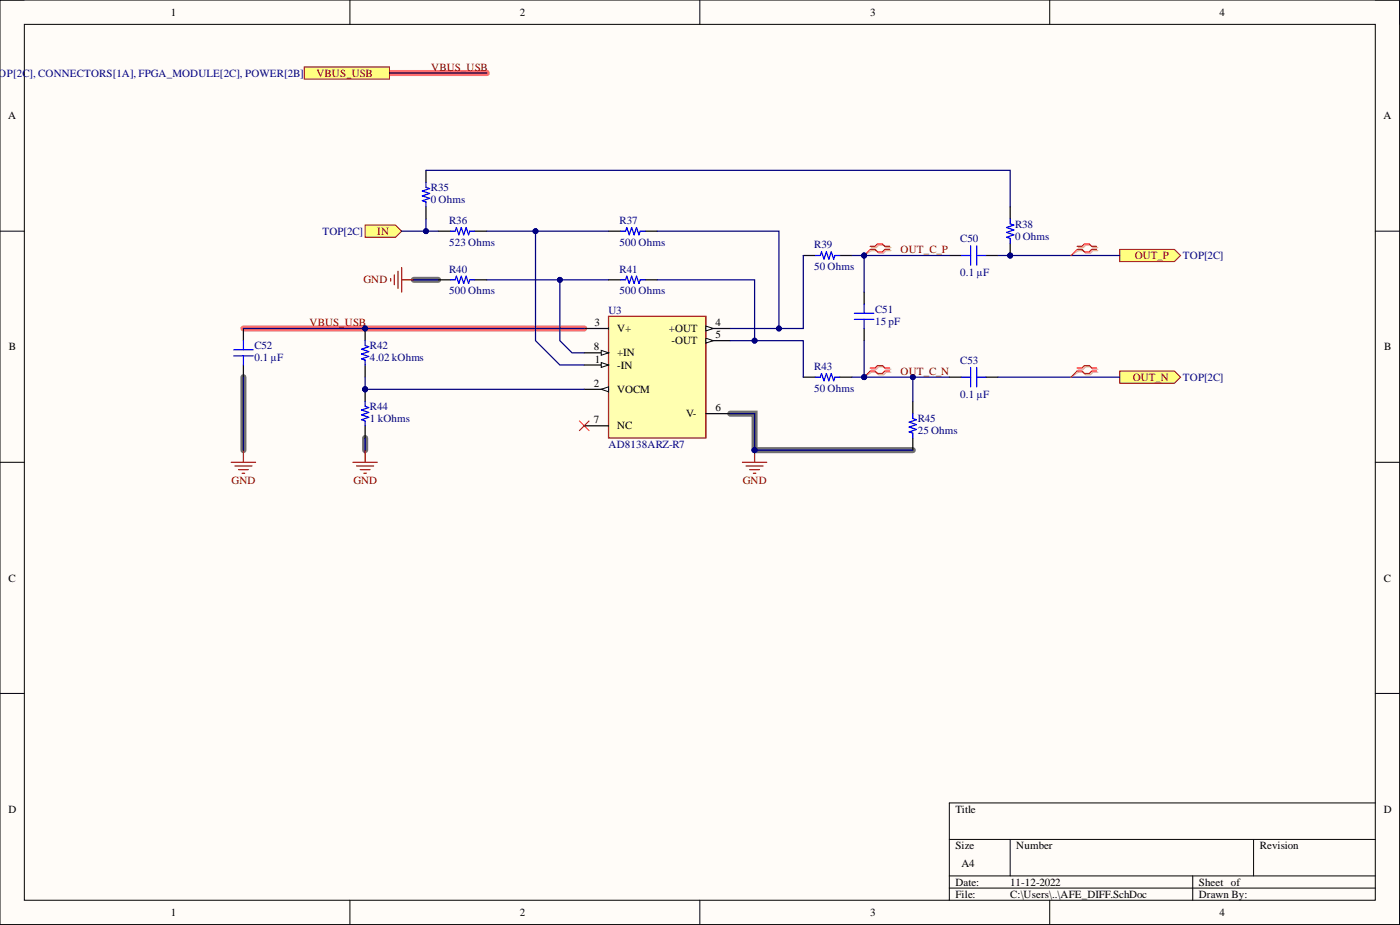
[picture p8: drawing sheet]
<svg xmlns="http://www.w3.org/2000/svg" width="292mm" height="193mm" viewBox="0 0 292 193" stroke-linecap="round" stroke-linejoin="round" font-family="sans-serif">
<defs><g id="words">
<g font-size="2.3">
<text x="35.6" y="3.3">1</text>
<text x="108.4" y="3.3">2</text>
<text x="181.6" y="3.3">3</text>
<text x="254.4" y="3.3">4</text>
<text x="1.7" y="24.9">A</text>
<text x="288.6" y="24.9">A</text>
<text x="124" y="68">3</text>
<text x="128.7" y="69.3">V+</text>
<text x="139.6" y="69.3">+OUT</text>
<text x="140.1" y="71.8">-OUT</text>
<text x="149.3" y="68">4</text>
<text x="149.3" y="70.6">5</text>
<text x="1.9" y="73.1">B</text>
<text x="123.9" y="73.1">8</text>
<text x="124.1" y="75.6">1</text>
<text x="128.7" y="74.4">+IN</text>
<text x="128.7" y="76.9">-IN</text>
<text x="288.8" y="73.1">B</text>
<text x="123.9" y="80.7">2</text>
<text x="128.7" y="82">VOCM</text>
<text x="123.9" y="88.3">7</text>
<text x="128.7" y="89.6">NC</text>
<text x="143.1" y="87.1">V-</text>
<text x="149.3" y="85.8">6</text>
<text x="1.8" y="121.3">C</text>
<text x="288.7" y="121.3">C</text>
<text x="1.8" y="169.5">D</text>
<text x="199.3" y="169.5">Title</text>
<text x="288.7" y="169.5">D</text>
<text x="199.3" y="177.1">Size</text>
<text x="212" y="177.1">Number</text>
<text x="262.8" y="177.1">Revision</text>
<text x="199.3" y="184.8">Date:</text>
<text x="200.6" y="181">A4</text>
<text x="210.8" y="184.8">11-12-2022</text>
<text x="250.1" y="184.8">Sheet of</text>
<text x="35.6" y="191.1">1</text>
<text x="108.4" y="191.1">2</text>
<text x="181.6" y="191.1">3</text>
<text x="199.3" y="187.3">File:</text>
<text x="210.8" y="187.3">C:\Users\..\AFE_DIFF.SchDoc</text>
<text x="250.1" y="187.3">Drawn By:</text>
<text x="254.4" y="191.1">4</text>
</g>
<g font-size="2.3" fill="#000080">
<text x="-.3" y="16">OP[2C], CONNECTORS[1A], FPGA_MODULE[2C], POWER[2B]</text>
<text x="89.9" y="39.9">R35</text>
<text x="89.9" y="42.4">0 Ohms</text>
<text x="93.7" y="46.7">R36</text>
<text x="129.3" y="46.7">R37</text>
<text x="211.8" y="47.5">R38</text>
<text x="67.3" y="49">TOP[2C]</text>
<text x="93.7" y="51.3">523 Ohms</text>
<text x="129.3" y="51.3">500 Ohms</text>
<text x="169.9" y="51.8">R39</text>
<text x="200.4" y="50.5">C50</text>
<text x="211.8" y="50">0 Ohms</text>
<text x="93.7" y="56.9">R40</text>
<text x="129.3" y="56.9">R41</text>
<text x="169.9" y="56.3">50 Ohms</text>
<text x="200.4" y="57.6">0.1 µF</text>
<text x="246.8" y="54.1">TOP[2C]</text>
<text x="93.7" y="61.4">500 Ohms</text>
<text x="127" y="65.5">U3</text>
<text x="129.3" y="61.4">500 Ohms</text>
<text x="182.6" y="65.2">C51</text>
<text x="182.6" y="67.8">15 pF</text>
<text x="53.1" y="75.4">0.1 µF</text>
<text x="53.1" y="72.8">C52</text>
<text x="77.2" y="75.4">4.02 kOhms</text>
<text x="77.2" y="72.8">R42</text>
<text x="169.9" y="77.2">R43</text>
<text x="200.4" y="75.9">C53</text>
<text x="169.9" y="81.7">50 Ohms</text>
<text x="200.4" y="83">0.1 µF</text>
<text x="246.8" y="79.4">TOP[2C]</text>
<text x="77.2" y="88.1">1 kOhms</text>
<text x="77.2" y="85.5">R44</text>
<text x="191.5" y="88.1">R45</text>
<text x="127" y="93.4">AD8138ARZ-R7</text>
<text x="191.5" y="90.6">25 Ohms</text>
</g>
<g font-size="2.3" fill="#800000">
<text x="66" y="16">VBUS_USB</text>
<text x="90" y="14.7">VBUS_USB</text>
<text x="78.7" y="49">IN</text>
<text x="187.9" y="52.8">OUT_C_P</text>
<text x="75.8" y="59.1">GND</text>
<text x="236.8" y="54.1">OUT_P</text>
<text x="64.6" y="68">VBUS_USB</text>
<text x="187.9" y="78.2">OUT_C_N</text>
<text x="236.3" y="79.4">OUT_N</text>
<text x="48.3" y="101">GND</text>
<text x="73.7" y="101">GND</text>
<text x="155" y="101">GND</text>
</g>
</g></defs>
<path d="M0 0h292v192.9h-292z" fill-rule="evenodd" fill="#fffcf8"/>
<path d="M0 0h292v192.9h-292z" fill="none" stroke="#000" stroke-width=".21"/>
<path d="M5.1 5.1h281.8v182.7h-281.8z" fill-rule="evenodd" fill="#fffcf8"/>
<g fill="none" stroke="#000" stroke-width=".21">
<path d="M0 0h5.1M5.1 5.1h281.8v182.7h-281.8zM73 0v5.1M146 0v5.1M219 0v5.1M286.9 0h5.1v5.1M0 48.2h5.1M286.9 48.2h5.1M0 96.4h5.1M286.9 96.4h5.1M0 144.7h5.1M286.9 144.7h5.1"/>
<path d="M198.1 175.1h88.8M210.8 175.1v7.6M261.6 175.1v7.6M286.9 167.5h-88.8v20.3M73 187.8v5.1M146 187.8v5.1M198.1 182.7h88.8M198.1 185.3h88.8M219 187.8v5.1M248.9 182.7v5.1M292 187.8v5.1"/>
</g>
<path d="M86.3 58.4h5.1M50.8 78.7v15.2M76.2 91.4v2.5M152.4 86.3h5v7.6h33.1" fill="none" stroke="#707070" stroke-width="1.3"/>
<path d="M81.3 15.2h20.3M50.8 68.5h71.1" fill="none" stroke="#ff6e6e" stroke-width="1.3"/>
<path d="M127 66h20.3v25.4h-20.3z" fill-rule="evenodd" fill="#ffffb0"/>
<path d="M127 66h20.3v25.4h-20.3z" fill="none" stroke="#800000" stroke-width=".25"/>
<path d="M121.9 73.6h5.1" fill="none" stroke="#000" stroke-width=".25"/>
<path d="M125.4 73.1l1.6 .5-1.6 .5z" fill="#f8fcff"/>
<path d="M125.4 73.1l1.6 .5-1.6 .5z" fill="none" stroke="#000" stroke-width=".21"/>
<path d="M147.3 68.5h5.1" fill="none" stroke="#000" stroke-width=".25"/>
<path d="M147.3 68l1.5 .5-1.5 .5z" fill="#f8fcff"/>
<path d="M147.3 68l1.5 .5-1.5 .5z" fill="none" stroke="#000" stroke-width=".21"/>
<path d="M121.9 68.5h5.1M121.9 88.8h5.1M121.9 81.2h5.1" fill="none" stroke="#000" stroke-width=".25"/>
<path d="M125.4 81.2l1.6-.5v1z" fill="#f8fcff"/>
<path d="M125.4 81.2l1.6-.5v1z" fill="none" stroke="#000" stroke-width=".21"/>
<path d="M121.9 76.1h5.1M147.3 86.3h5.1" fill="none" stroke="#000" stroke-width=".25"/>
<path d="M125.4 75.6l1.6 .5-1.6 .6z" fill="#f8fcff"/>
<path d="M125.4 75.6l1.6 .5-1.6 .6z" fill="none" stroke="#000" stroke-width=".21"/>
<path d="M147.3 71.1h5.1" fill="none" stroke="#000" stroke-width=".25"/>
<path d="M147.3 70.6l1.5 .5-1.5 .5z" fill="#f8fcff"/>
<path d="M147.3 70.6l1.5 .5-1.5 .5z" fill="none" stroke="#000" stroke-width=".21"/>
<path d="M120.9 87.8l2 2M122.9 87.8l-2 2" fill="none" stroke="#f00" stroke-width=".21"/>
<path d="M154.9 96.4h5.1M155.7 97.2h3.5M156.4 98h2.1M157.2 98.7h.5M157.4 93.9v2.5" fill="none" stroke="#800000" stroke-width=".25"/>
<circle cx="157.4" cy="93.9" r=".51" fill="#000080"/>
<circle cx="157.4" cy="93.9" r=".51" fill="none" stroke="#000080" stroke-width=".21"/>
<path d="M167.6 53.3h2.5M175.2 53.3h2.6M167.6 78.7h2.5M175.2 78.7h2.6M180.3 60.9v2.6M180.3 68.5v2.6" fill="none" stroke="#000" stroke-width=".25"/>
<path d="M170.1 53.3h1.1l.2-.8 .5 1.6 .5-1.6 .5 1.6 .5-1.6 .5 1.6 .3-.8h1M170.1 78.7h1.1l.2-.8 .5 1.5 .5-1.5 .5 1.5 .5-1.5 .5 1.5 .3-.7h1M178.3 65.4h4M178.3 66.6h4M180.3 63.5v1.9M180.3 66.6v1.9" fill="none" stroke="#00f" stroke-width=".25"/>
<path d="M63.5 14h17.8v2.5h-17.8z" fill-rule="evenodd" fill="#ffff80"/>
<path d="M63.5 14h17.8v2.5h-17.8z" fill="none" stroke="#800000" stroke-width=".21"/>
<path d="M50.8 68.5v2.6M50.8 76.1v2.6" fill="none" stroke="#000" stroke-width=".25"/>
<path d="M48.8 73h4M48.8 74.2h4M50.8 71.1v1.9M50.8 74.2v1.9" fill="none" stroke="#00f" stroke-width=".25"/>
<circle cx="76.2" cy="81.2" r=".51" fill="#000080"/>
<circle cx="76.2" cy="81.2" r=".51" fill="none" stroke="#000080" stroke-width=".21"/>
<path d="M76.2 81.2v2.6" fill="none" stroke="#000" stroke-width=".25"/>
<circle cx="76.2" cy="81.2" r=".51" fill="#000080"/>
<circle cx="76.2" cy="81.2" r=".51" fill="none" stroke="#000080" stroke-width=".21"/>
<path d="M76.2 88.8v2.6" fill="none" stroke="#000" stroke-width=".25"/>
<path d="M76.2 83.8v1l.7 .2-1.5 .5 1.5 .5-1.5 .5 1.5 .6-1.5 .5 .8 .2v1" fill="none" stroke="#00f" stroke-width=".25"/>
<path d="M48.2 96.4h5.1M49 97.2h3.6M49.8 98h2M50.5 98.7h.5M50.8 93.9v2.5M73.6 96.4h5.1M74.4 97.2h3.6M75.2 98h2M75.9 98.7h.5M76.2 93.9v2.5" fill="none" stroke="#800000" stroke-width=".25"/>
<circle cx="76.2" cy="68.5" r=".51" fill="#000080"/>
<circle cx="76.2" cy="68.5" r=".51" fill="none" stroke="#000080" stroke-width=".21"/>
<path d="M76.2 68.5v2.6" fill="none" stroke="#000" stroke-width=".25"/>
<circle cx="76.2" cy="68.5" r=".51" fill="#000080"/>
<circle cx="76.2" cy="68.5" r=".51" fill="none" stroke="#000080" stroke-width=".21"/>
<path d="M76.2 76.1v2.6" fill="none" stroke="#000" stroke-width=".25"/>
<path d="M76.2 71.1v1l.7 .2-1.5 .5 1.5 .6-1.5 .5 1.5 .5-1.5 .5 .8 .2v1" fill="none" stroke="#00f" stroke-width=".25"/>
<path d="M233.6 52h11.4l1.3 1.3-1.3 1.3h-11.4z" fill-rule="evenodd" fill="#ffff80"/>
<path d="M233.6 52h11.4l1.3 1.3-1.3 1.3h-11.4z" fill="none" stroke="#800000" stroke-width=".21"/>
<path d="M233.6 77.4h11.4l1.3 1.3-1.3 1.2h-11.4z" fill-rule="evenodd" fill="#ffff80"/>
<path d="M233.6 77.4h11.4l1.3 1.3-1.3 1.2h-11.4z" fill="none" stroke="#800000" stroke-width=".21"/>
<path d="M181.8 51.7h1l.5-.6h1.1l.5 .6h1M181.8 52.3h1l.5 .5h1.1l.5-.5h1" fill="none" stroke="#d0a19e" stroke-width=".25"/>
<path d="M181.8 52.3l-1.5 1" fill="none" stroke="#d0a19e" stroke-width=".21"/>
<path d="M181.6 51.4h1l.5-.5h1l.5 .5h1M181.6 52h1l.5 .5h1l.5-.5h1" fill="none" stroke="#f00" stroke-width=".25"/>
<path d="M181.6 52l-1.3 1.3" fill="none" stroke="#f00" stroke-width=".21"/>
<circle cx="180.3" cy="53.3" r=".51" fill="#000080"/>
<circle cx="180.3" cy="53.3" r=".51" fill="none" stroke="#000080" stroke-width=".21"/>
<path d="M181.8 77h1l.5-.5h1.1l.5 .5h1M181.8 77.7h1l.5 .5h1.1l.5-.5h1" fill="none" stroke="#d0a19e" stroke-width=".25"/>
<path d="M181.8 77.7l-1.5 1" fill="none" stroke="#d0a19e" stroke-width=".21"/>
<path d="M181.6 76.8h1l.5-.5h1l.5 .5h1M181.6 77.4h1l.5 .5h1l.5-.5h1" fill="none" stroke="#f00" stroke-width=".25"/>
<path d="M181.6 77.4l-1.3 1.3" fill="none" stroke="#f00" stroke-width=".21"/>
<circle cx="180.3" cy="78.7" r=".51" fill="#000080"/>
<circle cx="180.3" cy="78.7" r=".51" fill="none" stroke="#000080" stroke-width=".21"/>
<path d="M91.4 58.4h2.6M99 58.4h2.6M127 58.4h2.5M134.6 58.4h2.5" fill="none" stroke="#000" stroke-width=".25"/>
<path d="M94 58.4h1l.2-.8 .5 1.5 .5-1.5 .5 1.5 .6-1.5 .5 1.5 .2-.7h1M129.5 58.4h1l.3-.8 .5 1.5 .5-1.5 .5 1.5 .5-1.5 .5 1.5 .3-.7h1" fill="none" stroke="#00f" stroke-width=".25"/>
<path d="M81.5 58.1v.5M82.3 57.4v2M83 56.6v3.6M83.8 55.8v5.1M83.8 58.4h2.5" fill="none" stroke="#800000" stroke-width=".25"/>
<path d="M76.2 47h6.3l1.3 1.2-1.3 1.3h-6.3z" fill-rule="evenodd" fill="#ffff80"/>
<path d="M76.2 47h6.3l1.3 1.2-1.3 1.3h-6.3z" fill="none" stroke="#800000" stroke-width=".21"/>
<path d="M91.4 48.2h2.6M99 48.2h2.6M127 48.2h2.5M134.6 48.2h2.5" fill="none" stroke="#000" stroke-width=".25"/>
<path d="M94 48.2h1l.2-.7 .5 1.5 .5-1.5 .5 1.5 .6-1.5 .5 1.5 .2-.8h1M129.5 48.2h1l.3-.7 .5 1.5 .5-1.5 .5 1.5 .5-1.5 .5 1.5 .3-.8h1" fill="none" stroke="#00f" stroke-width=".25"/>
<path d="M152.4 86.3h5v7.6" fill="none" stroke="#000080" stroke-width=".25"/>
<circle cx="157.4" cy="93.9" r=".51" fill="#000080"/>
<circle cx="157.4" cy="93.9" r=".51" fill="none" stroke="#000080" stroke-width=".21"/>
<path d="M81.3 15.2h20.3M76.2 81.2h45.7" fill="none" stroke="#000080" stroke-width=".25"/>
<circle cx="76.2" cy="81.2" r=".51" fill="#000080"/>
<circle cx="76.2" cy="81.2" r=".51" fill="none" stroke="#000080" stroke-width=".21"/>
<path d="M50.8 68.5h71.1M76.2 91.4v2.5" fill="none" stroke="#000080" stroke-width=".25"/>
<circle cx="76.2" cy="68.5" r=".51" fill="#000080"/>
<circle cx="76.2" cy="68.5" r=".51" fill="none" stroke="#000080" stroke-width=".21"/>
<path d="M50.8 78.7v15.2M76.2 78.7v2.5" fill="none" stroke="#000080" stroke-width=".25"/>
<circle cx="76.2" cy="81.2" r=".51" fill="#000080"/>
<circle cx="76.2" cy="81.2" r=".51" fill="none" stroke="#000080" stroke-width=".21"/>
<path d="M86.3 58.4h5.1M116.8 58.4h10.2" fill="none" stroke="#000080" stroke-width=".25"/>
<circle cx="116.8" cy="58.4" r=".51" fill="#000080"/>
<circle cx="116.8" cy="58.4" r=".51" fill="none" stroke="#000080" stroke-width=".21"/>
<path d="M137.1 58.4h20.3v12.7" fill="none" stroke="#000080" stroke-width=".25"/>
<circle cx="157.4" cy="71.1" r=".51" fill="#000080"/>
<circle cx="157.4" cy="71.1" r=".51" fill="none" stroke="#000080" stroke-width=".21"/>
<path d="M101.6 58.4h15.2v12.7l2.5 2.5h2.6" fill="none" stroke="#000080" stroke-width=".25"/>
<circle cx="116.8" cy="58.4" r=".51" fill="#000080"/>
<circle cx="116.8" cy="58.4" r=".51" fill="none" stroke="#000080" stroke-width=".21"/>
<path d="M83.8 48.2h7.6" fill="none" stroke="#000080" stroke-width=".25"/>
<circle cx="88.9" cy="48.2" r=".51" fill="#000080"/>
<circle cx="88.9" cy="48.2" r=".51" fill="none" stroke="#000080" stroke-width=".21"/>
<path d="M101.6 48.2h25.4" fill="none" stroke="#000080" stroke-width=".25"/>
<circle cx="111.7" cy="48.2" r=".51" fill="#000080"/>
<circle cx="111.7" cy="48.2" r=".51" fill="none" stroke="#000080" stroke-width=".21"/>
<path d="M111.7 48.2v22.9l5.1 5h5.1" fill="none" stroke="#000080" stroke-width=".25"/>
<circle cx="111.7" cy="48.2" r=".51" fill="#000080"/>
<circle cx="111.7" cy="48.2" r=".51" fill="none" stroke="#000080" stroke-width=".21"/>
<path d="M137.1 48.2h25.4v20.3" fill="none" stroke="#000080" stroke-width=".25"/>
<circle cx="162.5" cy="68.5" r=".51" fill="#000080"/>
<circle cx="162.5" cy="68.5" r=".51" fill="none" stroke="#000080" stroke-width=".21"/>
<path d="M167.6 53.3v15.2h-15.2" fill="none" stroke="#000080" stroke-width=".25"/>
<circle cx="162.5" cy="68.5" r=".51" fill="#000080"/>
<circle cx="162.5" cy="68.5" r=".51" fill="none" stroke="#000080" stroke-width=".21"/>
<path d="M152.4 71.1h15.2v7.6" fill="none" stroke="#000080" stroke-width=".25"/>
<circle cx="157.4" cy="71.1" r=".51" fill="#000080"/>
<circle cx="157.4" cy="71.1" r=".51" fill="none" stroke="#000080" stroke-width=".21"/>
<path d="M180.3 71.1v7.6" fill="none" stroke="#000080" stroke-width=".25"/>
<circle cx="180.3" cy="78.7" r=".51" fill="#000080"/>
<circle cx="180.3" cy="78.7" r=".51" fill="none" stroke="#000080" stroke-width=".21"/>
<path d="M180.3 53.3v7.6" fill="none" stroke="#000080" stroke-width=".25"/>
<circle cx="180.3" cy="53.3" r=".51" fill="#000080"/>
<circle cx="180.3" cy="53.3" r=".51" fill="none" stroke="#000080" stroke-width=".21"/>
<path d="M198.1 53.3h2.5M205.7 53.3h2.5M198.1 78.7h2.5M205.7 78.7h2.5" fill="none" stroke="#000" stroke-width=".25"/>
<path d="M200.6 53.3h1.9M202.5 51.3v4M203.8 51.3v4M203.8 53.3h1.9M200.6 78.7h1.9M202.5 76.7v4M203.8 78.7h1.9M203.8 76.7v4" fill="none" stroke="#00f" stroke-width=".25"/>
<path d="M177.8 53.3h20.3" fill="none" stroke="#000080" stroke-width=".25"/>
<circle cx="180.3" cy="53.3" r=".51" fill="#000080"/>
<circle cx="180.3" cy="53.3" r=".51" fill="none" stroke="#000080" stroke-width=".21"/>
<path d="M208.2 53.3h25.4" fill="none" stroke="#000080" stroke-width=".25"/>
<circle cx="210.8" cy="53.3" r=".51" fill="#000080"/>
<circle cx="210.8" cy="53.3" r=".51" fill="none" stroke="#000080" stroke-width=".21"/>
<path d="M177.8 78.7h20.3" fill="none" stroke="#000080" stroke-width=".25"/>
<circle cx="180.3" cy="78.7" r=".51" fill="#000080"/>
<circle cx="180.3" cy="78.7" r=".51" fill="none" stroke="#000080" stroke-width=".21"/>
<circle cx="190.5" cy="78.7" r=".51" fill="#000080"/>
<circle cx="190.5" cy="78.7" r=".51" fill="none" stroke="#000080" stroke-width=".21"/>
<path d="M208.2 78.7h25.4M157.4 93.9h33.1" fill="none" stroke="#000080" stroke-width=".25"/>
<path d="M190.5 83.8v2.5M190.5 91.4v2.5" fill="none" stroke="#000" stroke-width=".25"/>
<path d="M190.5 86.3v1l.7 .3-1.5 .5 1.5 .5-1.5 .5 1.5 .5-1.5 .5 .8 .3v1" fill="none" stroke="#00f" stroke-width=".25"/>
<circle cx="157.4" cy="93.9" r=".51" fill="#000080"/>
<circle cx="157.4" cy="93.9" r=".51" fill="none" stroke="#000080" stroke-width=".21"/>
<path d="M190.5 78.7v5.1" fill="none" stroke="#000080" stroke-width=".25"/>
<circle cx="190.5" cy="78.7" r=".51" fill="#000080"/>
<circle cx="190.5" cy="78.7" r=".51" fill="none" stroke="#000080" stroke-width=".21"/>
<path d="M88.9 35.5v2.6M88.9 43.2v2.5" fill="none" stroke="#000" stroke-width=".25"/>
<path d="M88.9 38.1v1l.7 .2-1.5 .6 1.5 .5-1.5 .5 1.5 .5-1.5 .5 .8 .2v1.1" fill="none" stroke="#00f" stroke-width=".25"/>
<path d="M88.9 45.7v2.5" fill="none" stroke="#000080" stroke-width=".25"/>
<circle cx="88.9" cy="48.2" r=".51" fill="#000080"/>
<circle cx="88.9" cy="48.2" r=".51" fill="none" stroke="#000080" stroke-width=".21"/>
<path d="M88.9 35.5h121.9v7.7" fill="none" stroke="#000080" stroke-width=".25"/>
<circle cx="210.8" cy="53.3" r=".51" fill="#000080"/>
<circle cx="210.8" cy="53.3" r=".51" fill="none" stroke="#000080" stroke-width=".21"/>
<path d="M210.8 43.2v2.5M210.8 50.8v2.5" fill="none" stroke="#000" stroke-width=".25"/>
<circle cx="210.8" cy="53.3" r=".51" fill="#000080"/>
<circle cx="210.8" cy="53.3" r=".51" fill="none" stroke="#000080" stroke-width=".21"/>
<path d="M210.8 45.7v1l.7 .3-1.5 .5 1.5 .5-1.5 .5 1.5 .5-1.5 .5 .8 .2v1.1" fill="none" stroke="#00f" stroke-width=".25"/>
<path d="M225 51.7h1l.5-.6h1l.5 .6h1M225 52.3h1l.5 .5h1l.5-.5h1M225 77h1l.5-.5h1l.5 .5h1M225 77.7h1l.5 .5h1l.5-.5h1" fill="none" stroke="#d0a19e" stroke-width=".25"/>
<path d="M225 52.3l-1.5 1M225 77.7l-1.5 1" fill="none" stroke="#d0a19e" stroke-width=".21"/>
<path d="M224.7 51.4h1l.6-.5h1l.5 .5h1M224.7 52h1l.6 .5h1l.5-.5h1M224.7 76.8h1l.6-.5h1l.5 .5h1M224.7 77.4h1l.6 .5h1l.5-.5h1" fill="none" stroke="#f00" stroke-width=".25"/>
<path d="M224.7 52l-1.2 1.3M224.7 77.4l-1.2 1.3" fill="none" stroke="#f00" stroke-width=".21"/>
<use href="#words"/>
</svg>
